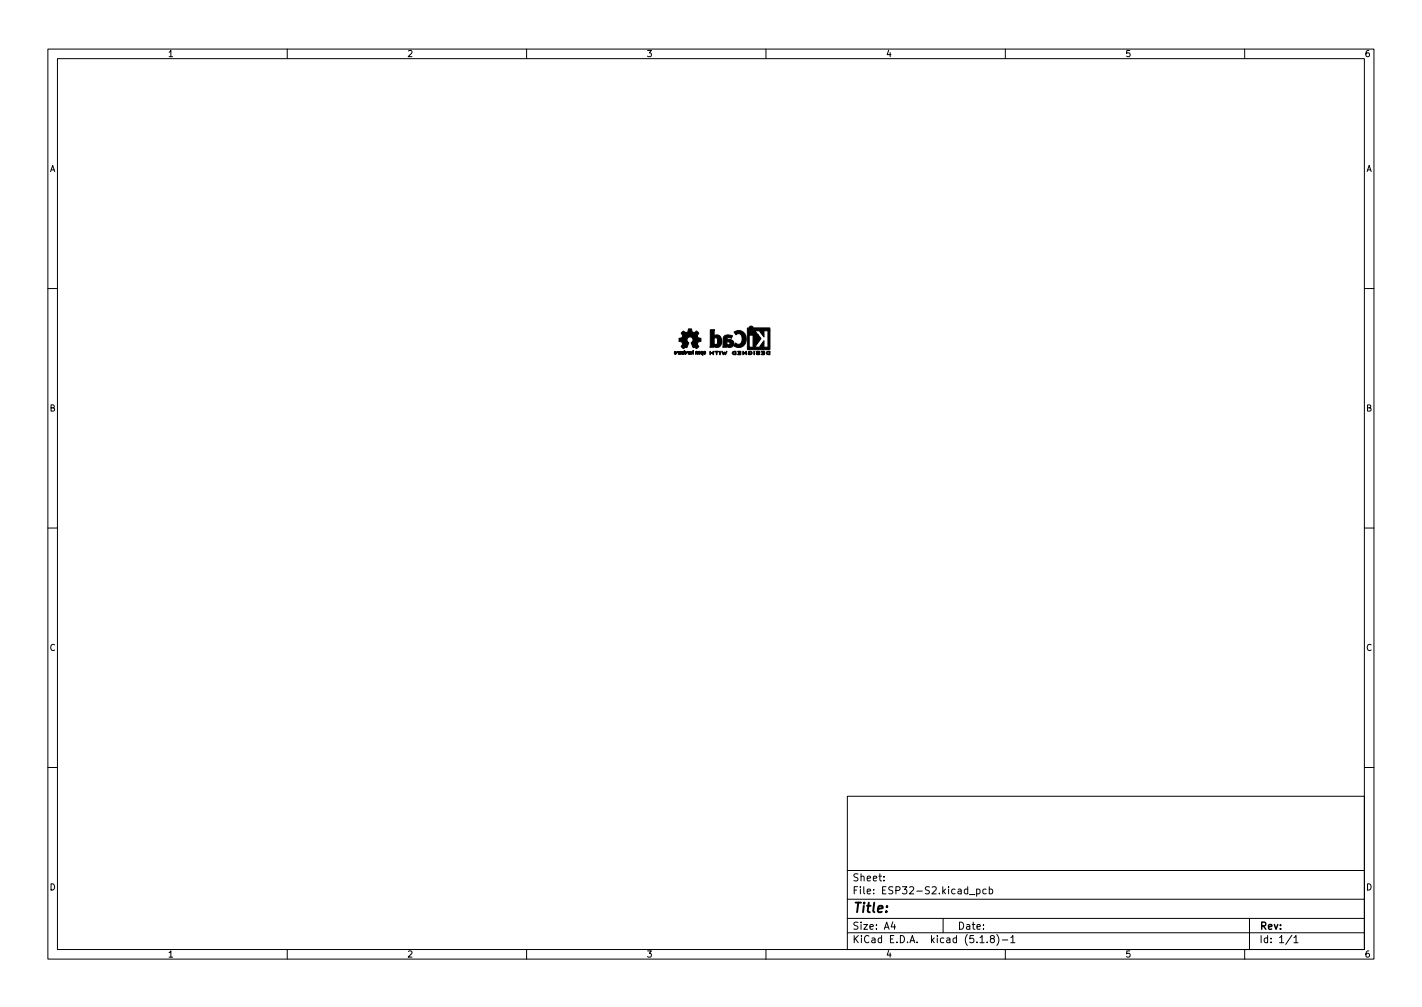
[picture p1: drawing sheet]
<svg xmlns="http://www.w3.org/2000/svg" width="297mm" height="210mm" viewBox="0 0 297 210" stroke-linecap="round" stroke-linejoin="round" font-family="sans-serif">
<defs><g id="words">
<text font-size="2.8" x="178" y="190.6">Title:</text>
<g font-size="2.1">
<text x="178" y="184">Sheet:</text>
<text x="178" y="186.7">File: ESP32-S2.kicad_pcb</text>
<text x="178" y="196.9">KiCad E.D.A. kicad (5.1.8)-1</text>
<text x="178" y="194.1">Size: A4</text>
<text x="200" y="194.1">Date:</text>
<text x="263" y="194.1">Rev:</text>
<text x="263" y="196.9">Id: 1/1</text>
</g>
<g font-size="1.8">
<text x="35" y="11.9">1</text>
<text x="85" y="11.9">2</text>
<text x="135" y="11.9">3</text>
<text x="185" y="11.9">4</text>
<text x="235" y="11.9">5</text>
<text x="285" y="11.9">6</text>
<text x="10.3" y="35.9">A</text>
<text x="285.3" y="35.9">A</text>
<text x="10.3" y="85.9">B</text>
<text x="285.3" y="85.9">B</text>
<text x="10.3" y="135.9">C</text>
<text x="285.3" y="135.9">C</text>
<text x="10.3" y="185.9">D</text>
<text x="285.3" y="185.9">D</text>
<text x="35" y="199.9">1</text>
<text x="85" y="199.9">2</text>
<text x="135" y="199.9">3</text>
<text x="185" y="199.9">4</text>
<text x="235" y="199.9">5</text>
<text x="285" y="199.9">6</text>
</g>
</g></defs>
<g fill="none" stroke="#000" stroke-width=".21">
<path d="M10 10.2h277v190.1h-277zM12 12.2h273v186.1h-273zM60 10.2v2M110 10.2v2M160 10.2v2M210 10.2v2M260 10.2v2M10 60.2h2M285 60.2h2M10 110.2h2M285 110.2h2M10 160.2h2"/>
<path d="M177 166.3h108v32h-108zM285 160.2h2M60 198.3v2M110 198.3v2M160 198.3v2M177 194.8h108M177 191.8h108M177 187.8h108M177 181.8h108M184.6 183.8v.1M184.6 183v.1M186.5 192.5l-.4 1h1"/>
<path d="M186.9 193v1M197 191.8v3M202.5 186.8h1.1M204 185.7l.4-.1 .3 .3-.1 .7h-.6M204 185.6v1.5M204.7 195.8l.4-.5v1.5M204.7 196.8h.9M206 185.7l-.4-.1-.3 .3 .1 .7h.6M206.2 196.7v.1M206.6 185.7l.5-.1 .3 .3-.2 .7h-.6M206.6 185.1v1.5M207.1 196l-.2-.3v-.2l.2-.2 .5 .1 .1 .2-.1 .2-.6 .2-.1 .3v.4l.2 .1h.3l.3-.3v-.2l-.3-.3"/>
<path d="M208.2 195.1a1.72 1.72 0 0 1 0 2.3M209.4 196.3h1.1M210 198.3v2M211.1 195.8l.5-.5v1.5M211.1 196.8h.9M260 198.3v2M261 191.8v6.5M269.9 195.3l-1.3 1.9M270.3 195.8l.4-.5v1.5M270.3 196.8h.8"/>
</g>
<g fill="#000" stroke="#000" stroke-width=".21">
<path d="M140.9 73.4h.3l.1 .2-.3-.1 .2 .1a.21 .21 0 0 1-.1 .4 .2 .2 0 0 1-.2-.3l.3 .1-.3-.2zM141.4 73.4h.1a.36 .36 0 0 1 .3 .2 .36 .36 0 0 1 0 .4l-.2-.5-.2 .1zM141.9 73.4h.2l.2 .2-.2-.1-.1 .1a.21 .21 0 0 1 .2 .1 .21 .21 0 0 1-.2 .3l.2-.2-.2-.1-.1 .2zM142.4 73.4l.1 .5 .1-.5 .1 .5 .2-.5-.1 .6-.5-.1zM142.9 73.2l.5 .5-.2-.2a.16 .16 0 0 0-.2 .2 .16 .16 0 0 0 .2 .1l.1-.1a.22 .22 0 0 1-.1 .3 .22 .22 0 0 1-.3-.1 .22 .22 0 0 1 0-.3zM143.5 73.4a.32 .32 0 0 1 .4 .2 .32 .32 0 0 1-.1 .4l-.1-.5-.2 .1zM142.5 69.4l.2-.3 .6 .4a.59 .59 0 0 0 .5-.8h.3a.31 .31 0 0 1 .4 0 .31 .31 0 0 1 0 .4l.1 .2 .4 .2 .2-.2a.44 .44 0 0 1 .7 .2 .44 .44 0 0 1-.3 .6 .79 .79 0 0 0 .8 .6l-.1 .6a.51 .51 0 0 0-.5 .2 .51 .51 0 0 0 0 .6l.2 .3-.2 .2a.51 .51 0 0 1-.8-.1l-.2 .1-.4-1a.65 .65 0 0 0 .4-.7 .65 .65 0 0 0-.7-.5 .65 .65 0 0 0-.6 .7l.4 .5-.4 1a.53 .53 0 0 0-.8 .2l-.4-.4 .3-.5a.59 .59 0 0 0-.8-.6v-.3a.33 .33 0 0 1 .1-.4 .33 .33 0 0 1 .4-.1h.1a.62 .62 0 0 0-.1-1zM144 73.4l.3 .1v.1l-.1-.1-.1 .1a.19 .19 0 0 1 .3 .2 .19 .19 0 0 1-.3 .1l.1-.1-.2-.1v.3l-.1-.1zM144.8 73.2l.1 .8-.2-.5-.3 .5 .1-.5 .2-.1zM145.3 73.4l.4 .1v.5l-.2-.5-.1 .5-.1-.1zM145.9 73.4h.3l.1 .2-.3-.1 .1 .1a.22 .22 0 0 1 .1 .3 .22 .22 0 0 1-.2 .1 .22 .22 0 0 1-.2-.3l.3 .1-.3-.2zM146.5 73.4l.3 .1v.2l-.3-.2 .1 .3 .2-.1v.5l-.1-.1a.41 .41 0 0 1-.2-.7z"/>
<path d="M147 73.4h.3l.1 .3-.3-.2v.3l.2-.1a.21 .21 0 0 1 0 .3 .22 .22 0 0 1-.4-.2zM148.3 73.4h.1v.2h.5l.1-.2v.6l-.1-.2h-.5l-.1 .2zM148.4 68.9h.9l-.1 1.2a1.02 1.02 0 0 1 1.2 0 1.02 1.02 0 0 1 .3 1.2h-.8a.5 .5 0 0 0-.1-.6 .5 .5 0 0 0-.6-.1v1.2a.46 .46 0 0 0 .6 0 .46 .46 0 0 0 .1-.5h.8a1.01 1.01 0 0 1-.4 1.1 1.01 1.01 0 0 1-1.2-.1v.2h-.8zM149.3 73.4h.8l-.3 .1-.1 .6-.1-.6h-.3zM150.3 73.4h.2l-.1 .7zM150.8 73.4l.3 .3a.16 .16 0 0 1 .2-.2 .16 .16 0 0 1 .2 .2v.1l.3-.4v.1a.42 .42 0 0 1-.4 .5l-.1-.3-.3 .4zM151.3 70.2a1.66 1.66 0 0 1 1.7 0l-.2 .4a.6 .6 0 0 0-1 .3 1.09 1.09 0 0 1 1.5 .8h-.8a.35 .35 0 0 0-.3-.4 .35 .35 0 0 0-.4 .3v.2a.38 .38 0 0 0 .4 .2 .38 .38 0 0 0 .3-.3h.8a.88 .88 0 0 1-.6 .8 .88 .88 0 0 1-.9-.2v.2h-.9l.2-1.9zM153.1 73.5l.6-.1v.5h-.1l-.1-.4a.28 .28 0 0 0-.4 .1 .28 .28 0 0 0 .1 .4 .28 .28 0 0 0 .4-.1l.1 .1-.2 .1a.39 .39 0 0 1-.4-.2 .39 .39 0 0 1 0-.4zM153.3 69.3a1.71 1.71 0 0 1 2.6 1.5 1.71 1.71 0 0 1-2.6 1.4l.4-.6a.82 .82 0 0 0 1 .2 .82 .82 0 0 0 .3-1.1 .78 .78 0 0 0-.3-.9 .78 .78 0 0 0-1 .1zM154.1 73.4l.6-.1 .1 .5a.23 .23 0 0 1-.1 .3 .23 .23 0 0 1-.3 0l-.3-.1 .5-.1v-.1l-.4-.1 .4-.1v-.1zM155.2 73.4h.1v.4l.6-.5v.7h-.1v-.4l-.6 .5zM156.4 73.4a.44 .44 0 0 1 .6 0 .44 .44 0 0 1-.1 .6 .44 .44 0 0 1-.6-.2v-.1h.3l-.2 .1a.28 .28 0 0 0 .4 .1 .28 .28 0 0 0 .1-.4 .28 .28 0 0 0-.4 0z"/>
<path d="M157.5 73.4h.1v.7zM156.1 68.5h.2a.61 .61 0 0 0 .6 .7 .61 .61 0 0 0 .6-.7h3.3v.6h-1.3l.1 1.3-.9-1.3h-1.1l.8 .9h-1.9l-.1 2.5h1v-2.5h1l.6 .7-1.4 1.8h1.2l.8-1.4-.1 1.4h1l-.1-3.2 .1-.2h.3v3.9h-4.6zM158 73.4a.39 .39 0 0 1 .4-.1 .39 .39 0 0 1 .3 .4l-.6 .2h.6l-.1 .2a.42 .42 0 0 1-.6-.3l.6-.3zM159 73.4h.7v.4a.23 .23 0 0 1 0 .3 .23 .23 0 0 1-.3 0l-.4-.1 .6-.1v-.1l-.4-.1 .4-.1v-.1h-.5zM160.1 73.5a.41 .41 0 0 1 .7 0h-.1a.26 .26 0 0 0-.4 0 .26 .26 0 0 0 .1 .4h.3v-.4h.1v.6a.45 .45 0 0 1-.6-.1 .45 .45 0 0 1-.1-.5z"/>
<circle cx="156.9" cy="68.6" r=".47"/>
</g>
<use href="#words"/>
</svg>
